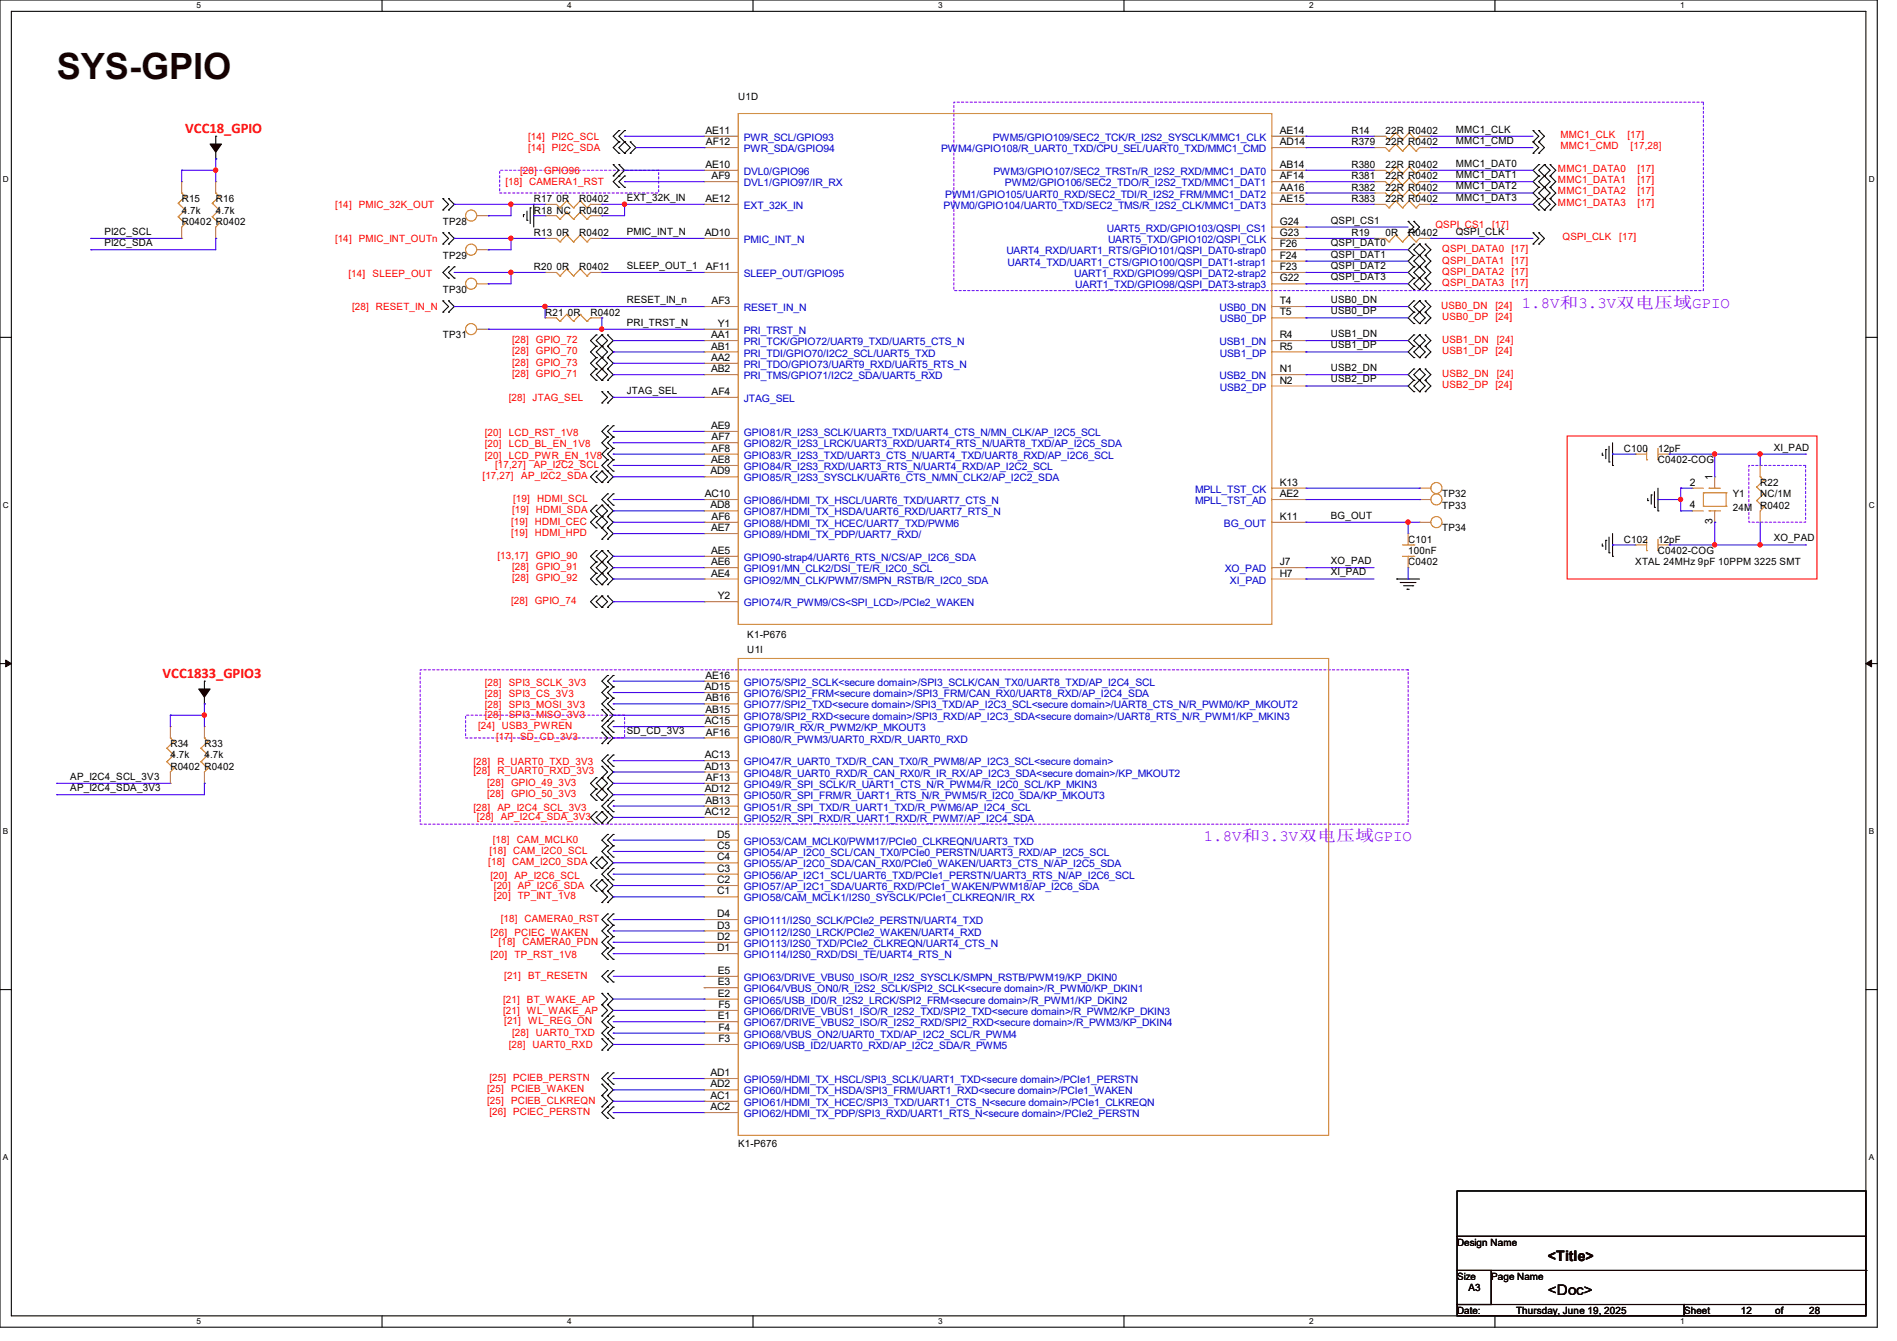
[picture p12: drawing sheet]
<svg xmlns="http://www.w3.org/2000/svg" width="297mm" height="210mm" viewBox="0 0 297 210" stroke-linecap="round" stroke-linejoin="round" font-family="sans-serif">
<defs><g id="words">
<text font-size="5.7" fill="#400000" x="8.9" y="12.4">SYS-GPIO</text>
<g font-size="2.5" fill="#8000ff">
<text x="238.3" y="48.2">1.8V和3.3V双电压域GPIO</text>
<text x="188.5" y="131.7">1.8V和3.3V双电压域GPIO</text>
</g>
<g font-size="2.3" fill="#f00">
<text x="29" y="20.8">VCC18_GPIO</text>
<text x="25.4" y="106.2">VCC1833_GPIO3</text>
</g>
<g font-size="2.3">
<text x="242.4" y="197.5">&lt;Title&gt;</text>
<text x="242.4" y="202.8">&lt;Doc&gt;</text>
</g>
<g font-size="1.6">
<text x="115.6" y="15.7">U1D</text>
<text x="110.4" y="21">AE11</text>
<text x="110.5" y="22.7">AF12</text>
<text x="200.4" y="21">AE14</text>
<text x="200.4" y="22.7">AD14</text>
<text x="211.6" y="21">R14</text>
<text x="211.6" y="22.8">R379</text>
<text x="216.9" y="21">22R R0402</text>
<text x="216.9" y="22.8">22R R0402</text>
<text x="227.9" y="20.8">MMC1_CLK</text>
<text x="227.9" y="22.6">MMC1_CMD</text>
<text x="110.4" y="26.3">AE10</text>
<text x="111.4" y="28.1">AF9</text>
<text x="200.4" y="26.3">AB14</text>
<text x="200.4" y="28.1">AF14</text>
<text x="200.4" y="29.8">AA16</text>
<text x="211.6" y="26.3">R380</text>
<text x="211.6" y="28.1">R381</text>
<text x="211.6" y="29.9">R382</text>
<text x="216.9" y="26.3">22R R0402</text>
<text x="216.9" y="28.1">22R R0402</text>
<text x="216.9" y="29.9">22R R0402</text>
<text x="227.9" y="26.1">MMC1_DAT0</text>
<text x="227.9" y="27.9">MMC1_DAT1</text>
<text x="227.9" y="29.7">MMC1_DAT2</text>
<text x="28.4" y="31.7">R15</text>
<text x="28.4" y="33.4">4.7k</text>
<text x="28.4" y="35.2">R0402 R0402</text>
<text x="33.8" y="31.7">R16</text>
<text x="33.8" y="33.4">4.7k</text>
<text x="69.3" y="35.2">TP28</text>
<text x="83.6" y="31.7">R17 0R</text>
<text x="83.6" y="33.4">R18 NC</text>
<text x="90.7" y="31.7">R0402</text>
<text x="90.7" y="33.4">R0402</text>
<text x="98.1" y="31.5">EXT_32K_IN</text>
<text x="110.4" y="31.6">AE12</text>
<text x="200.4" y="31.6">AE15</text>
<text x="200.4" y="35.2">G24</text>
<text x="208.4" y="35">QSPI_CS1</text>
<text x="211.6" y="31.7">R383</text>
<text x="216.9" y="31.7">22R R0402</text>
<text x="227.9" y="31.5">MMC1_DAT3</text>
<text x="16.3" y="36.8">PI2C_SCL</text>
<text x="16.3" y="38.6">PI2C_SDA</text>
<text x="69.3" y="40.6">TP29</text>
<text x="83.6" y="37">R13 0R</text>
<text x="90.7" y="37">R0402</text>
<text x="98.1" y="36.8">PMIC_INT_N</text>
<text x="110.4" y="37">AD10</text>
<text x="200.4" y="37">G23</text>
<text x="200.4" y="38.7">F26</text>
<text x="200.4" y="40.5">F24</text>
<text x="208.4" y="38.6">QSPI_DAT0</text>
<text x="208.4" y="40.3">QSPI_DAT1</text>
<text x="211.6" y="37">R19</text>
<text x="216.9" y="37">0R</text>
<text x="220.5" y="37">R0402</text>
<text x="227.9" y="36.8">QSPI_CLK</text>
<text x="69.3" y="45.9">TP30</text>
<text x="83.6" y="42.3">R20 0R</text>
<text x="90.7" y="42.3">R0402</text>
<text x="98.1" y="42.1">SLEEP_OUT_1</text>
<text x="98.1" y="47.5">RESET_IN_n</text>
<text x="110.5" y="42.3">AF11</text>
<text x="111.4" y="47.6">AF3</text>
<text x="200.4" y="42.3">F23</text>
<text x="200.4" y="44.1">G22</text>
<text x="200.4" y="47.6">T4</text>
<text x="208.4" y="42.1">QSPI_DAT2</text>
<text x="208.4" y="43.9">QSPI_DAT3</text>
<text x="208.4" y="47.5">USB0_DN</text>
<text x="69.3" y="53">TP31</text>
<text x="85.3" y="49.4">R21 0R</text>
<text x="92.4" y="49.4">R0402</text>
<text x="98.1" y="51">PRI_TRST_N</text>
<text x="111.3" y="53">AA1</text>
<text x="112.4" y="51.2">Y1</text>
<text x="200.4" y="49.4">T5</text>
<text x="200.4" y="53">R4</text>
<text x="208.4" y="49.2">USB0_DP</text>
<text x="208.4" y="52.8">USB1_DN</text>
<text x="111.3" y="54.7">AB1</text>
<text x="111.3" y="56.5">AA2</text>
<text x="111.3" y="58.3">AB2</text>
<text x="200.4" y="54.7">R5</text>
<text x="200.4" y="58.3">N1</text>
<text x="208.4" y="54.6">USB1_DP</text>
<text x="208.4" y="58.1">USB2_DN</text>
<text x="208.4" y="59.9">USB2_DP</text>
<text x="98.1" y="61.7">JTAG_SEL</text>
<text x="111.4" y="61.8">AF4</text>
<text x="200.4" y="60.1">N2</text>
<text x="111.3" y="67.2">AE9</text>
<text x="111.4" y="69">AF7</text>
<text x="111.4" y="70.7">AF8</text>
<text x="254.3" y="70.8">C100</text>
<text x="259.6" y="70.8">12pF</text>
<text x="277.7" y="70.6">XI_PAD</text>
<text x="110.4" y="77.9">AC10</text>
<text x="111.3" y="74.3">AD9</text>
<text x="111.3" y="72.5">AE8</text>
<text x="200.4" y="77.9">AE2</text>
<text x="200.4" y="76.1">K13</text>
<text x="225.8" y="77.9">TP32</text>
<text x="259.6" y="72.6">C0402-COG</text>
<text x="264.6" y="76.1">2</text>
<text x="268.1" y="75.2" transform="rotate(-90 268.1 75.2)">1</text>
<text x="271.3" y="77.9">Y1</text>
<text x="275.6" y="76.1">R22</text>
<text x="275.6" y="77.9">NC/1M</text>
<text x="111.3" y="79.6">AD8</text>
<text x="111.3" y="83.2">AE7</text>
<text x="111.4" y="81.4">AF6</text>
<text x="200.4" y="81.4">K11</text>
<text x="208.4" y="81.2">BG_OUT</text>
<text x="225.8" y="83.2">TP34</text>
<text x="225.8" y="79.7">TP33</text>
<text x="264.6" y="79.6">4</text>
<text x="268.1" y="82.1" transform="rotate(-90 268.1 82.1)">3</text>
<text x="271.3" y="80">24M</text>
<text x="275.6" y="79.7">R0402</text>
<text x="111.3" y="86.7">AE5</text>
<text x="111.3" y="88.5">AE6</text>
<text x="200.4" y="88.5">J7</text>
<text x="208.4" y="88.3">XO_PAD</text>
<text x="220.5" y="85">C101</text>
<text x="220.5" y="86.8">100nF</text>
<text x="220.5" y="88.6">C0402</text>
<text x="254.3" y="85">C102</text>
<text x="256" y="88.6">XTAL 24MHz 9pF 10PPM 3225 SMT</text>
<text x="259.6" y="86.8">C0402-COG</text>
<text x="259.6" y="85">12pF</text>
<text x="277.7" y="84.8">XO_PAD</text>
<text x="111.3" y="90.3">AE4</text>
<text x="112.4" y="93.9">Y2</text>
<text x="200.4" y="90.3">H7</text>
<text x="208.4" y="90.1">XI_PAD</text>
<text x="117" y="99.9">K1-P676</text>
<text x="110.4" y="106.3">AE16</text>
<text x="117" y="102.2">U1I</text>
<text x="110.4" y="108.1">AD15</text>
<text x="110.4" y="113.4">AC15</text>
<text x="110.4" y="109.9">AB16</text>
<text x="110.4" y="111.6">AB15</text>
<text x="26.7" y="117">R34</text>
<text x="26.7" y="118.8">4.7k</text>
<text x="32" y="117">R33</text>
<text x="32" y="118.8">4.7k</text>
<text x="98.1" y="115">SD_CD_3V3</text>
<text x="110.4" y="118.7">AC13</text>
<text x="110.5" y="115.2">AF16</text>
<text x="11" y="122.1">AP_I2C4_SCL_3V3</text>
<text x="11" y="123.9">AP_I2C4_SDA_3V3</text>
<text x="26.7" y="120.6">R0402 R0402</text>
<text x="110.4" y="120.5">AD13</text>
<text x="110.4" y="124.1">AD12</text>
<text x="110.4" y="125.9">AB13</text>
<text x="110.5" y="122.3">AF13</text>
<text x="110.4" y="127.6">AC12</text>
<text x="112.3" y="131.2">D5</text>
<text x="112.3" y="133">C5</text>
<text x="112.3" y="134.7">C4</text>
<text x="112.3" y="136.5">C3</text>
<text x="112.3" y="143.6">D4</text>
<text x="112.3" y="138.3">C2</text>
<text x="112.3" y="140.1">C1</text>
<text x="112.3" y="145.4">D3</text>
<text x="112.3" y="147.2">D2</text>
<text x="112.3" y="149">D1</text>
<text x="112.4" y="152.5">E5</text>
<text x="112.4" y="154.3">E3</text>
<text x="112.4" y="156.1">E2</text>
<text x="112.4" y="159.6">E1</text>
<text x="112.5" y="157.9">F5</text>
<text x="112.5" y="161.4">F4</text>
<text x="112.5" y="163.2">F3</text>
<text x="111.3" y="168.5">AD1</text>
<text x="111.3" y="170.3">AD2</text>
<text x="111.3" y="172.1">AC1</text>
<text x="111.3" y="173.9">AC2</text>
<text x="115.6" y="179.6">K1-P676</text>
<text x="228.1" y="195.1">Design Name</text>
<text x="228.1" y="200.4">Size</text>
<text x="229.9" y="202.2">A3</text>
<text x="233.5" y="200.4">Page Name</text>
<text x="228.1" y="205.7">Date:</text>
<text x="237.4" y="205.7">Thursday, June 19, 2025</text>
<text x="263.7" y="205.7">Sheet</text>
<text x="272.6" y="205.7">12</text>
<text x="277.9" y="205.7">of</text>
<text x="283.2" y="205.7">28</text>
</g>
<g font-size="1.6" fill="#f00">
<text x="82.7" y="21.9">[14]</text>
<text x="82.7" y="23.7">[14]</text>
<text x="86.4" y="21.9">PI2C_SCL</text>
<text x="86.4" y="23.7">PI2C_SDA</text>
<text x="244.3" y="21.5">MMC1_CLK</text>
<text x="244.3" y="23.3">MMC1_CMD</text>
<text x="254.8" y="21.5">[17]</text>
<text x="255.3" y="23.3">[17,28]</text>
<text x="79.1" y="29">[18]</text>
<text x="81.4" y="27.2">[28]</text>
<text x="82.8" y="29">CAMERA1_RST</text>
<text x="85.2" y="27.2">GPIO96</text>
<text x="243.9" y="26.9">MMC1_DATA0</text>
<text x="243.9" y="28.7">MMC1_DATA1</text>
<text x="256.4" y="26.9">[17]</text>
<text x="256.4" y="28.7">[17]</text>
<text x="52.5" y="32.6">[14]</text>
<text x="56.2" y="32.6">PMIC_32K_OUT</text>
<text x="224.7" y="35.8">QSPI_CS1</text>
<text x="233.6" y="35.8">[17]</text>
<text x="243.9" y="30.4">MMC1_DATA2</text>
<text x="243.9" y="32.2">MMC1_DATA3</text>
<text x="256.4" y="30.4">[17]</text>
<text x="256.4" y="32.2">[17]</text>
<text x="52.5" y="37.9">[14]</text>
<text x="56.2" y="37.9">PMIC_INT_OUTn</text>
<text x="225.8" y="39.5">QSPI_DATA0</text>
<text x="225.8" y="41.3">QSPI_DATA1</text>
<text x="236.6" y="39.5">[17]</text>
<text x="236.6" y="41.3">[17]</text>
<text x="244.6" y="37.5">QSPI_CLK</text>
<text x="253.5" y="37.5">[17]</text>
<text x="54.6" y="43.4">[14]</text>
<text x="58.3" y="43.4">SLEEP_OUT</text>
<text x="225.8" y="43.1">QSPI_DATA2</text>
<text x="225.8" y="44.8">QSPI_DATA3</text>
<text x="236.6" y="43.1">[17]</text>
<text x="236.6" y="44.8">[17]</text>
<text x="55.1" y="48.6">[28]</text>
<text x="58.8" y="48.6">RESET_IN_N</text>
<text x="80.2" y="53.7">[28]</text>
<text x="83.9" y="53.7">GPIO_72</text>
<text x="225.6" y="48.4">USB0_DN</text>
<text x="225.8" y="50.2">USB0_DP</text>
<text x="225.8" y="53.7">USB1_DN</text>
<text x="234.2" y="48.4">[24]</text>
<text x="234.2" y="50.2">[24]</text>
<text x="234.4" y="53.7">[24]</text>
<text x="80.2" y="55.5">[28]</text>
<text x="80.2" y="57.3">[28]</text>
<text x="80.2" y="59.1">[28]</text>
<text x="83.9" y="55.5">GPIO_70</text>
<text x="83.9" y="57.3">GPIO_73</text>
<text x="83.9" y="59.1">GPIO_71</text>
<text x="225.8" y="59.1">USB2_DN</text>
<text x="225.8" y="55.5">USB1_DP</text>
<text x="234.2" y="55.5">[24]</text>
<text x="234.4" y="59.1">[24]</text>
<text x="79.7" y="62.8">[28]</text>
<text x="83.4" y="62.8">JTAG_SEL</text>
<text x="225.8" y="60.8">USB2_DP</text>
<text x="234.2" y="60.8">[24]</text>
<text x="75.9" y="68.3">[20]</text>
<text x="75.9" y="70.1">[20]</text>
<text x="75.9" y="71.8">[20]</text>
<text x="79.7" y="68.3">LCD_RST_1V8</text>
<text x="79.7" y="70.1">LCD_BL_EN_1V8</text>
<text x="79.7" y="71.8">LCD_PWR_EN_1V8</text>
<text x="75.6" y="75.1">[17,27]</text>
<text x="77.5" y="73.3">[17,27]</text>
<text x="81.6" y="75.1">AP_I2C2_SDA</text>
<text x="83.6" y="73.3">AP_I2C2_SCL</text>
<text x="80" y="82.2">[19]</text>
<text x="80" y="83.9">[19]</text>
<text x="80.2" y="80.4">[19]</text>
<text x="80.3" y="78.6">[19]</text>
<text x="83.7" y="82.2">HDMI_CEC</text>
<text x="83.7" y="83.9">HDMI_HPD</text>
<text x="83.9" y="80.4">HDMI_SDA</text>
<text x="84.1" y="78.6">HDMI_SCL</text>
<text x="77.9" y="87.5">[13,17]</text>
<text x="80.2" y="89.3">[28]</text>
<text x="83.9" y="87.5">GPIO_90</text>
<text x="83.9" y="89.3">GPIO_91</text>
<text x="80" y="94.6">[28]</text>
<text x="80.2" y="91.1">[28]</text>
<text x="83.7" y="94.6">GPIO_74</text>
<text x="83.9" y="91.1">GPIO_92</text>
<text x="75.9" y="107.4">[28]</text>
<text x="79.7" y="107.4">SPI3_SCLK_3V3</text>
<text x="75.9" y="109.2">[28]</text>
<text x="75.9" y="111">[28]</text>
<text x="79.7" y="109.2">SPI3_CS_3V3</text>
<text x="79.7" y="111">SPI3_MOSI_3V3</text>
<text x="79.7" y="112.4">SPI3_MISO_3V3</text>
<text x="74.1" y="119.8">[28]</text>
<text x="74.8" y="114.2">[24]</text>
<text x="77.7" y="115.9">[17]</text>
<text x="77.9" y="119.8">R_UART0_TXD_3V3</text>
<text x="78.6" y="114.2">USB3_PWREN</text>
<text x="81.4" y="115.9">SD_CD_3V3</text>
<text x="76.3" y="123.1">[28]</text>
<text x="76.3" y="124.8">[28]</text>
<text x="77.9" y="121.3">R_UART0_RXD_3V3</text>
<text x="80" y="123.1">GPIO_49_3V3</text>
<text x="80" y="124.8">GPIO_50_3V3</text>
<text x="74.1" y="127">[28]</text>
<text x="77.2" y="131.9">[18]</text>
<text x="77.9" y="127">AP_I2C4_SCL_3V3</text>
<text x="78.4" y="128.4">AP_I2C4_SDA_3V3</text>
<text x="80.9" y="131.9">CAM_MCLK0</text>
<text x="76.5" y="135.5">[18]</text>
<text x="76.6" y="133.7">[18]</text>
<text x="76.8" y="137.6">[20]</text>
<text x="80.2" y="135.5">CAM_I2C0_SDA</text>
<text x="80.3" y="133.7">CAM_I2C0_SCL</text>
<text x="80.6" y="137.6">AP_I2C6_SCL</text>
<text x="77.3" y="139.2">[20]</text>
<text x="77.3" y="140.8">[20]</text>
<text x="81.1" y="139.2">AP_I2C6_SDA</text>
<text x="81.1" y="140.8">TP_INT_1V8</text>
<text x="76.8" y="146.5">[26]</text>
<text x="78.1" y="148">[18]</text>
<text x="78.4" y="144.4">[18]</text>
<text x="80.6" y="146.5">PCIEC_WAKEN</text>
<text x="81.8" y="148">CAMERA0_PDN</text>
<text x="82.1" y="144.4">CAMERA0_RST</text>
<text x="76.8" y="150.1">[20]</text>
<text x="79" y="153.3">[21]</text>
<text x="80.6" y="150.1">TP_RST_1V8</text>
<text x="82.7" y="153.3">BT_RESETN</text>
<text x="78.8" y="157">[21]</text>
<text x="78.8" y="158.8">[21]</text>
<text x="79" y="160.4">[21]</text>
<text x="82.5" y="157">BT_WAKE_AP</text>
<text x="82.5" y="158.8">WL_WAKE_AP</text>
<text x="82.7" y="160.4">WL_REG_ON</text>
<text x="79.7" y="164.1">[28]</text>
<text x="80.2" y="162.2">[28]</text>
<text x="83.4" y="164.1">UART0_RXD</text>
<text x="83.9" y="162.2">UART0_TXD</text>
<text x="76.3" y="171.1">[25]</text>
<text x="76.3" y="172.8">[25]</text>
<text x="76.6" y="169.3">[25]</text>
<text x="80" y="171.1">PCIEB_WAKEN</text>
<text x="80" y="172.8">PCIEB_CLKREQN</text>
<text x="80.3" y="169.3">PCIEB_PERSTN</text>
<text x="76.6" y="174.6">[26]</text>
<text x="80.3" y="174.6">PCIEC_PERSTN</text>
</g>
<g font-size="1.6" fill="#00c">
<text x="116.5" y="22.1">PWR_SCL/GPIO93</text>
<text x="116.5" y="23.8">PWR_SDA/GPIO94</text>
<text x="147.4" y="23.8">PWM4/GPIO108/R_UART0_TXD/CPU_SEL/UART0_TXD/MMC1_CMD</text>
<text x="155.4" y="22.1">PWM5/GPIO109/SEC2_TCK/R_I2S2_SYSCLK/MMC1_CLK</text>
<text x="116.5" y="27.4">DVL0/GPIO96</text>
<text x="116.5" y="29.2">DVL1/GPIO97/IR_RX</text>
<text x="155.5" y="27.4">PWM3/GPIO107/SEC2_TRSTn/R_I2S2_RXD/MMC1_DAT0</text>
<text x="157.4" y="29.2">PWM2/GPIO106/SEC2_TDO/R_I2S2_TXD/MMC1_DAT1</text>
<text x="116.5" y="32.7">EXT_32K_IN</text>
<text x="147.7" y="32.7">PWM0/GPIO104/UART0_TXD/SEC2_TMS/R_I2S2_CLK/MMC1_DAT3</text>
<text x="148" y="30.9">PWM1/GPIO105/UART0_RXD/SEC2_TDI/R_I2S2_FRM/MMC1_DAT2</text>
<text x="116.5" y="38.1">PMIC_INT_N</text>
<text x="157.6" y="39.8">UART4_RXD/UART1_RTS/GPIO101/QSPI_DAT0-strap0</text>
<text x="157.7" y="41.6">UART4_TXD/UART1_CTS/GPIO100/QSPI_DAT1-strap1</text>
<text x="173.3" y="36.3">UART5_RXD/GPIO103/QSPI_CS1</text>
<text x="173.5" y="38.1">UART5_TXD/GPIO102/QSPI_CLK</text>
<text x="116.5" y="43.4">SLEEP_OUT/GPIO95</text>
<text x="168.2" y="43.4">UART1_RXD/GPIO99/QSPI_DAT2-strap2</text>
<text x="168.4" y="45.2">UART1_TXD/GPIO98/QSPI_DAT3-strap3</text>
<text x="116.5" y="52.3">PRI_TRST_N</text>
<text x="116.5" y="48.7">RESET_IN_N</text>
<text x="190.9" y="48.7">USB0_DN</text>
<text x="191" y="50.5">USB0_DP</text>
<text x="116.5" y="54.1">PRI_TCK/GPIO72/UART9_TXD/UART5_CTS_N</text>
<text x="116.5" y="55.8">PRI_TDI/GPIO70/I2C2_SCL/UART5_TXD</text>
<text x="116.5" y="57.6">PRI_TDO/GPIO73/UART9_RXD/UART5_RTS_N</text>
<text x="116.5" y="59.4">PRI_TMS/GPIO71/I2C2_SDA/UART5_RXD</text>
<text x="190.9" y="54.1">USB1_DN</text>
<text x="190.9" y="59.4">USB2_DN</text>
<text x="191" y="55.8">USB1_DP</text>
<text x="116.5" y="63">JTAG_SEL</text>
<text x="191" y="61.2">USB2_DP</text>
<text x="116.5" y="68.3">GPIO81/R_I2S3_SCLK/UART3_TXD/UART4_CTS_N/MN_CLK/AP_I2C5_SCL</text>
<text x="116.5" y="70.1">GPIO82/R_I2S3_LRCK/UART3_RXD/UART4_RTS_N/UART8_TXD/AP_I2C5_SDA</text>
<text x="116.5" y="71.8">GPIO83/R_I2S3_TXD/UART3_CTS_N/UART4_TXD/UART8_RXD/AP_I2C6_SCL</text>
<text x="116.5" y="73.6">GPIO84/R_I2S3_RXD/UART3_RTS_N/UART4_RXD/AP_I2C2_SCL</text>
<text x="116.5" y="75.4">GPIO85/R_I2S3_SYSCLK/UART6_CTS_N/MN_CLK2/AP_I2C2_SDA</text>
<text x="187.1" y="77.2">MPLL_TST_CK</text>
<text x="116.5" y="79">GPIO86/HDMI_TX_HSCL/UART6_TXD/UART7_CTS_N</text>
<text x="116.5" y="80.7">GPIO87/HDMI_TX_HSDA/UART6_RXD/UART7_RTS_N</text>
<text x="116.5" y="82.5">GPIO88/HDMI_TX_HCEC/UART7_TXD/PWM6</text>
<text x="187.1" y="79">MPLL_TST_AD</text>
<text x="191.6" y="82.5">BG_OUT</text>
<text x="116.5" y="84.3">GPIO89/HDMI_TX_PDP/UART7_RXD/</text>
<text x="116.5" y="87.8">GPIO90-strap4/UART6_RTS_N/CS/AP_I2C6_SDA</text>
<text x="116.5" y="89.6">GPIO91/MN_CLK2/DSI_TE/R_I2C0_SCL</text>
<text x="191.8" y="89.6">XO_PAD</text>
<text x="116.5" y="91.4">GPIO92/MN_CLK/PWM7/SMPN_RSTB/R_I2C0_SDA</text>
<text x="116.5" y="95">GPIO74/R_PWM9/CS&lt;SPI_LCD&gt;/PCIe2_WAKEN</text>
<text x="192.6" y="91.4">XI_PAD</text>
<text x="116.5" y="107.4">GPIO75/SPI2_SCLK&lt;secure domain&gt;/SPI3_SCLK/CAN_TX0/UART8_TXD/AP_I2C4_SCL</text>
<text x="116.5" y="109.2">GPIO76/SPI2_FRM&lt;secure domain&gt;/SPI3_FRM/CAN_RX0/UART8_RXD/AP_I2C4_SDA</text>
<text x="116.5" y="111">GPIO77/SPI2_TXD&lt;secure domain&gt;/SPI3_TXD/AP_I2C3_SCL&lt;secure domain&gt;/UART8_CTS_N/R_PWM0/KP_MKOUT2</text>
<text x="116.5" y="112.7">GPIO78/SPI2_RXD&lt;secure domain&gt;/SPI3_RXD/AP_I2C3_SDA&lt;secure domain&gt;/UART8_RTS_N/R_PWM1/KP_MKIN3</text>
<text x="116.5" y="114.5">GPIO79/IR_RX/R_PWM2/KP_MKOUT3</text>
<text x="116.5" y="116.3">GPIO80/R_PWM3/UART0_RXD/R_UART0_RXD</text>
<text x="116.5" y="119.8">GPIO47/R_UART0_TXD/R_CAN_TX0/R_PWM8/AP_I2C3_SCL&lt;secure domain&gt;</text>
<text x="116.5" y="121.6">GPIO48/R_UART0_RXD/R_CAN_RX0/R_IR_RX/AP_I2C3_SDA&lt;secure domain&gt;/KP_MKOUT2</text>
<text x="116.5" y="123.4">GPIO49/R_SPI_SCLK/R_UART1_CTS_N/R_PWM4/R_I2C0_SCL/KP_MKIN3</text>
<text x="116.5" y="125.2">GPIO50/R_SPI_FRM/R_UART1_RTS_N/R_PWM5/R_I2C0_SDA/KP_MKOUT3</text>
<text x="116.5" y="127">GPIO51/R_SPI_TXD/R_UART1_TXD/R_PWM6/AP_I2C4_SCL</text>
<text x="116.5" y="128.7">GPIO52/R_SPI_RXD/R_UART1_RXD/R_PWM7/AP_I2C4_SDA</text>
<text x="116.5" y="132.3">GPIO53/CAM_MCLK0/PWM17/PCIe0_CLKREQN/UART3_TXD</text>
<text x="116.5" y="134.1">GPIO54/AP_I2C0_SCL/CAN_TX0/PCIe0_PERSTN/UART3_RXD/AP_I2C5_SCL</text>
<text x="116.5" y="135.8">GPIO55/AP_I2C0_SDA/CAN_RX0/PCIe0_WAKEN/UART3_CTS_N/AP_I2C5_SDA</text>
<text x="116.5" y="137.6">GPIO56/AP_I2C1_SCL/UART6_TXD/PCIe1_PERSTN/UART3_RTS_N/AP_I2C6_SCL</text>
<text x="116.5" y="139.4">GPIO57/AP_I2C1_SDA/UART6_RXD/PCIe1_WAKEN/PWM18/AP_I2C6_SDA</text>
<text x="116.5" y="141.2">GPIO58/CAM_MCLK1/I2S0_SYSCLK/PCIe1_CLKREQN/IR_RX</text>
<text x="116.5" y="144.7">GPIO111/I2S0_SCLK/PCIe2_PERSTN/UART4_TXD</text>
<text x="116.5" y="146.5">GPIO112/I2S0_LRCK/PCIe2_WAKEN/UART4_RXD</text>
<text x="116.5" y="148.3">GPIO113/I2S0_TXD/PCIe2_CLKREQN/UART4_CTS_N</text>
<text x="116.5" y="150.1">GPIO114/I2S0_RXD/DSI_TE/UART4_RTS_N</text>
<text x="116.5" y="153.6">GPIO63/DRIVE_VBUS0_ISO/R_I2S2_SYSCLK/SMPN_RSTB/PWM19/KP_DKIN0</text>
<text x="116.5" y="155.4">GPIO64/VBUS_ON0/R_I2S2_SCLK/SPI2_SCLK&lt;secure domain&gt;/R_PWM0/KP_DKIN1</text>
<text x="116.5" y="157.2">GPIO65/USB_ID0/R_I2S2_LRCK/SPI2_FRM&lt;secure domain&gt;/R_PWM1/KP_DKIN2</text>
<text x="116.5" y="159">GPIO66/DRIVE_VBUS1_ISO/R_I2S2_TXD/SPI2_TXD&lt;secure domain&gt;/R_PWM2/KP_DKIN3</text>
<text x="116.5" y="160.7">GPIO67/DRIVE_VBUS2_ISO/R_I2S2_RXD/SPI2_RXD&lt;secure domain&gt;/R_PWM3/KP_DKIN4</text>
<text x="116.5" y="162.5">GPIO68/VBUS_ON2/UART0_TXD/AP_I2C2_SCL/R_PWM4</text>
<text x="116.5" y="164.3">GPIO69/USB_ID2/UART0_RXD/AP_I2C2_SDA/R_PWM5</text>
<text x="116.5" y="169.6">GPIO59/HDMI_TX_HSCL/SPI3_SCLK/UART1_TXD&lt;secure domain&gt;/PCIe1_PERSTN</text>
<text x="116.5" y="171.4">GPIO60/HDMI_TX_HSDA/SPI3_FRM/UART1_RXD&lt;secure domain&gt;/PCIe1_WAKEN</text>
<text x="116.5" y="173.2">GPIO61/HDMI_TX_HCEC/SPI3_TXD/UART1_CTS_N&lt;secure domain&gt;/PCIe1_CLKREQN</text>
<text x="116.5" y="175">GPIO62/HDMI_TX_PDP/SPI3_RXD/UART1_RTS_N&lt;secure domain&gt;/PCIe2_PERSTN</text>
</g>
<g font-size="1.3">
<text x="30.8" y="1.3">5</text>
<text x="88.8" y="1.3">4</text>
<text x="146.9" y="1.3">3</text>
<text x="205" y="1.3">2</text>
<text x="263.1" y="1.3">1</text>
<text x=".5" y="28.4">D</text>
<text x="292.6" y="28.4">D</text>
<text x=".5" y="79.5">C</text>
<text x="292.6" y="79.5">C</text>
<text x=".5" y="130.6">B</text>
<text x="292.6" y="130.6">B</text>
<text x=".5" y="181.7">A</text>
<text x="292.6" y="181.7">A</text>
<text x="30.8" y="207.4">5</text>
<text x="88.8" y="207.4">4</text>
<text x="146.9" y="207.4">3</text>
<text x="205" y="207.4">2</text>
<text x="263.1" y="207.4">1</text>
</g>
</g></defs>
<path d="M0 0h293.9v207.9h-293.9zM1.8 1.8h290.3v204.3h-290.3z" fill="none" stroke="#000" stroke-width=".17"/>
<g fill="#fff">
<path d="M30.8 .2h.7v1.4h-.7z"/>
<path d="M30.8 206.2h.7v1.4h-.7z"/>
</g>
<path d="M59.8 0v1.8M59.8 206.1v1.8" fill="none" stroke="#000" stroke-width=".17"/>
<g fill="#fff">
<path d="M88.8 .2h.7v1.4h-.7z"/>
<path d="M88.8 206.2h.7v1.4h-.7z"/>
</g>
<path d="M117.9 0v1.8M117.9 206.1v1.8" fill="none" stroke="#000" stroke-width=".17"/>
<g fill="#fff">
<path d="M146.9 .2h.7v1.4h-.7z"/>
<path d="M146.9 206.2h.7v1.4h-.7z"/>
</g>
<path d="M176 0v1.8M176 206.1v1.8" fill="none" stroke="#000" stroke-width=".17"/>
<g fill="#fff">
<path d="M205 .2h.7v1.4h-.7z"/>
<path d="M205 206.2h.7v1.4h-.7z"/>
</g>
<path d="M234.1 0v1.8M234.1 206.1v1.8" fill="none" stroke="#000" stroke-width=".17"/>
<g fill="#fff">
<path d="M263.1 .2h.6v1.4h-.6z"/>
<path d="M263.1 206.2h.6v1.4h-.6z"/>
<path d="M.5 27.3h.9v1.4h-.9z"/>
<path d="M292.6 27.3h.9v1.4h-.9z"/>
<path d="M.5 78.4h.9v1.4h-.9z"/>
<path d="M292.6 78.4h.9v1.4h-.9z"/>
</g>
<path d="M0 52.8h1.8M292.1 52.8h1.8" fill="none" stroke="#000" stroke-width=".17"/>
<g fill="#fff">
<path d="M.5 129.5h.8v1.4h-.8z"/>
<path d="M292.6 129.5h.8v1.4h-.8z"/>
</g>
<path d="M0 103.9h1.8M292.1 103.9h1.8" fill="none" stroke="#000" stroke-width=".17"/>
<path d="M.9 103.4l.9 .5-.9 .5zM292.1 103.9l.9-.5v1z" fill="#000" stroke="#000" stroke-width=".16"/>
<g fill="#fff">
<path d="M.5 180.5h.8v1.4h-.8z"/>
<path d="M292.6 180.5h.8v1.4h-.8z"/>
</g>
<g fill="none" stroke="#000" stroke-width=".17">
<path d="M33.8 24.9h.1M33.8 21.3h.1M33.8 21.3v2M33.8 23.7v1.2M69.3 32.9h.1M69.3 31.1h.1M69.3 38.2h.1M69.3 36.4h.1M69.3 31.1l.9 .9-.9 .9M69.3 36.4l.9 .9-.9 .9M70.2 31.1h.1M70.2 32.9h.1"/>
<path d="M70.2 36.4h.1M70.2 38.2h.1M70.2 31.1l.9 .9-.9 .9M70.2 36.4l.9 .9-.9 .9M82 33.6h.1M82 33.6v.4M82.5 34.5h.1M82.5 33.1v1.4M83 32.6h.1M83 32.6v2.4M83.6 32h.1M83.6 32v3.6"/>
<path d="M96 27.6h.1M96 25.8h.1M96 25.8l.9 .9-.9 .9M96.9 20.4h.1M96.9 22.2h.1M96.9 24h.1M96.9 25.8h.1M96.9 27.6h.1M96.9 29.3h.1M96.9 20.4l-.9 .9 .9 .9M96.9 22.2l-.9 .9 .9 .9M96.9 25.8l.9 .9-1.8 1.7 .9 .9"/>
<path d="M97.8 22.2h.1M97.8 20.4h.1M97.8 24h.1M97.8 29.3h.1M97.8 27.6h.1M97.8 20.4l-.9 .9 1.8 1.8-.9 .9M97.8 22.2l-.9 .9 .9 .9M97.8 27.6l-.9 .8 .9 .9M98.7 22.2h.1M98.7 24h.1M98.7 22.2l.9 .9-.9 .9M220.5 34.7h.1"/>
<path d="M220.5 36.4h.1M220.5 34.7l.9 .9-.9 .8M221.4 36.4h.1M221.4 34.7h.1M221.4 38.2h.1M221.4 34.7l.8 .9-.8 .8M221.4 38.2l-.9 .9 .9 .9M222.2 38.2h.1M222.2 38.2l.9 .9-1.7 1.8 .8 .9M222.2 38.2l-.8 .9 1.7 1.8-1.7 1.8 1.7 1.7-.9 .9M223.1 38.2h.1M223.1 38.2l.9 .9-.9 .9"/>
<path d="M240 36.4h.1M240 38.2h.1M240 20.4h.1M240 22.2h.1M240 24h.1M240 36.4l.9 .9-.9 .9M240 20.4l.9 .9-.9 .9M240 22.2l.9 .9-.9 .9M240.9 38.2h.1M240.9 36.4h.1M240.9 22.2h.1M240.9 20.4h.1"/>
<path d="M240.9 24h.1M240.9 27.6h.1M240.9 25.8h.1M240.9 29.3h.1M240.9 31.1h.1M240.9 32.9h.1M240.9 36.4l.9 .9-.9 .9M240.9 20.4l.9 .9-.9 .9M240.9 25.8l-.9 .9 .9 .9M240.9 27.6l-.9 .8 .9 .9M240.9 31.1l-.9 .9 .9 .9M240.9 29.3l-.9 .9 .9 .9"/>
<path d="M240.9 22.2l.9 .9-.9 .9M241.8 27.6h.1M241.8 25.8h.1M241.8 29.3h.1M241.8 31.1h.1M241.8 32.9h.1M241.8 25.8l-.9 .9 1.8 1.7-1.8 1.8 1.8 1.8-.9 .9M241.8 25.8l.9 .9-1.8 1.7 1.8 1.8-1.8 1.8 .9 .9M242.7 27.6h.1M242.7 25.8h.1M242.7 29.3h.1M242.7 31.1h.1"/>
<path d="M242.7 32.9h.1M242.7 27.6l.9 .8-.9 .9M242.7 29.3l.9 .9-.9 .9M242.7 25.8l.9 .9-.9 .9M242.7 31.1l.9 .9-.9 .9M69.3 48.9h.1M69.3 47.1h.1M69.3 47.1l.9 .9-.9 .9M70.2 41.8h.1M70.2 43.6h.1M70.2 47.1h.1M70.2 48.9h.1"/>
<path d="M70.2 47.1l.9 .9-.9 .9M70.2 41.8l-.9 .9 .9 .9M71.1 41.8h.1M71.1 43.6h.1M71.1 41.8l-.9 .9 .9 .9M93.3 54.2h.1M93.3 52.5h.1M93.3 56h.1M93.3 57.8h.1M93.3 59.6h.1M93.3 52.5l-.8 .8 .8 .9M93.3 56l-.8 .9 .8 .9"/>
<path d="M93.3 54.2l-.8 .9 .8 .9M93.3 57.8l-.8 .9 .8 .9M94.2 54.2h.1M94.2 52.5h.1M94.2 56h.1M94.2 57.8h.1M94.2 59.6h.1M94.2 52.5l-.9 .8 1.8 1.8-1.8 1.8 1.8 1.8-.9 .9M94.2 52.5l.9 .8-1.8 1.8 1.8 1.8-1.8 1.8 .9 .9M95.1 54.2h.1M95.1 52.5h.1M95.1 56h.1"/>
<path d="M95.1 57.8h.1M95.1 59.6h.1M95.1 56l.9 .9-.9 .9M95.1 52.5l.9 .8-.9 .9M95.1 57.8l.9 .9-.9 .9M95.1 54.2l.9 .9-.9 .9M221.4 40h.1M221.4 41.8h.1M221.4 43.6h.1M221.4 45.3h.1M221.4 47.1h.1M221.4 48.9h.1"/>
<path d="M221.4 50.7h.1M221.4 59.6h.1M221.4 57.8h.1M221.4 54.2h.1M221.4 52.5h.1M221.4 56h.1M221.4 41.8l-.9 .9 .9 .9M221.4 43.6l-.9 .8 .9 .9M221.4 40l-.9 .9 .9 .9M221.4 47.1l-.9 .9 .9 .9M221.4 52.5l-.9 .8 .9 .9M221.4 48.9l-.9 .9 .9 .9"/>
<path d="M221.4 54.2l-.9 .9 .9 .9M221.4 57.8l-.9 .9 .9 .9M221.4 59.6l-.9 .9 .9 .8M222.2 40h.1M222.2 41.8h.1M222.2 43.6h.1M222.2 45.3h.1M222.2 47.1h.1M222.2 48.9h.1M222.2 50.7h.1M222.2 59.6h.1M222.2 57.8h.1"/>
<path d="M222.2 54.2h.1M222.2 52.5h.1M222.2 56h.1M222.2 52.5l-.8 .8 1.7 1.8-.9 .9M222.2 41.8l.9 .9-1.7 1.7 .8 .9M222.2 47.1l.9 .9-1.7 1.8 .8 .9M222.2 47.1l-.8 .9 1.7 1.8-.9 .9M222.2 57.8l.9 .9-1.7 1.8 .8 .8M222.2 57.8l-.8 .9 1.7 1.8-.9 .8M222.2 52.5l.9 .8-1.7 1.8 .8 .9M223.1 40h.1M223.1 41.8h.1"/>
<path d="M223.1 43.6h.1M223.1 45.3h.1M223.1 47.1h.1M223.1 48.9h.1M223.1 50.7h.1M223.1 59.6h.1M223.1 57.8h.1M223.1 54.2h.1M223.1 52.5h.1M223.1 56h.1M223.1 40l.9 .9-.9 .9M223.1 43.6l.9 .8-.9 .9"/>
<path d="M223.1 41.8l.9 .9-.9 .9M223.1 47.1l.9 .9-.9 .9M223.1 48.9l.9 .9-.9 .9M223.1 52.5l.9 .8-.9 .9M223.1 57.8l.9 .9-.9 .9M223.1 54.2l.9 .9-.9 .9M223.1 59.6l.9 .9-.9 .8M93.3 75.6h.1M93.3 73.8h.1M93.3 79.1h.1M93.3 73.8l-.8 .9 .8 .9M93.3 79.1l-.8 .9 .8 .9"/>
<path d="M94.2 63.1h.1M94.2 61.3h.1M94.2 75.6h.1M94.2 73.8h.1M94.2 79.1h.1M94.2 61.3l.9 .9-.9 .9M94.2 73.8l-.9 .9 .9 .9M94.2 73.8l.9 .9-.9 .9M94.2 79.1l-.9 .9 1.8 1.8-.9 .9M94.2 79.1l.9 .9-1.8 1.8 1.8 1.8-.9 .9M95.1 61.3h.1M95.1 63.1h.1"/>
<path d="M95.1 68.5h.1M95.1 66.7h.1M95.1 70.2h.1M95.1 72h.1M95.1 73.8h.1M95.1 75.6h.1M95.1 79.1h.1M95.1 77.3h.1M95.1 61.3l.9 .9-.9 .9M95.1 66.7l-.9 .9 .9 .9M95.1 68.5l-.9 .8 .9 .9M95.1 70.2l-.9 .9 .9 .9"/>
<path d="M95.1 72l-.9 .9 1.8 1.8-.9 .9M95.1 77.3l-.9 .9 1.8 1.8-.9 .9M96 68.5h.1M96 66.7h.1M96 70.2h.1M96 72h.1M96 73.8h.1M96 79.1h.1M96 77.3h.1M96 66.7l-.9 .9 .9 .9M96 68.5l-.9 .8 .9 .9M96 70.2l-.9 .9 .9 .9"/>
<path d="M96 72l-.9 .9 .9 .9M96 77.3l-.9 .9 .9 .9M221.4 61.3h.1M222.2 61.3h.1M223.1 61.3h.1M250.9 71.3h.1M250.9 71v.3M251.4 70.4h.1M251.4 70.4v1.4M251.9 72.3h.1M251.9 69.9v2.4M252.5 72.9h.1"/>
<path d="M252.5 69.3v3.6M258 78.4h.1M258 78.1v.3M258.5 77.5h.1M258.5 77.5v1.5M259 79.5h.1M259 77v2.5M259.6 76.5v3.5M93.3 80.9h.1M93.3 82.7h.1M93.3 88h.1M93.3 86.2h.1"/>
<path d="M93.3 89.8h.1M93.3 91.6h.1M93.3 95.1h.1M93.3 93.3h.1M93.3 80.9l-.8 .9 .8 .9M93.3 86.2l-.8 .9 .8 .9M93.3 89.8l-.8 .9 .8 .9M93.3 88l-.8 .9 .8 .9M93.3 93.3l-.8 .9 .8 .9M94.2 80.9h.1M94.2 82.7h.1M94.2 84.5h.1"/>
<path d="M94.2 88h.1M94.2 86.2h.1M94.2 89.8h.1M94.2 91.6h.1M94.2 95.1h.1M94.2 93.3h.1M94.2 86.2l-.9 .9 1.8 1.8-1.8 1.8 .9 .9M94.2 86.2l.9 .9-1.8 1.8 1.8 1.8-.9 .9M94.2 93.3l-.9 .9 .9 .9M94.2 93.3l.9 .9-.9 .9M95.1 80.9h.1M95.1 82.7h.1"/>
<path d="M95.1 84.5h.1M95.1 88h.1M95.1 86.2h.1M95.1 89.8h.1M95.1 91.6h.1M95.1 95.1h.1M95.1 93.3h.1M95.1 82.7l.9 .9-.9 .9M95.1 80.9l.9 .9-.9 .9M95.1 89.8l.9 .9-.9 .9M95.1 86.2l.9 .9-.9 .9M95.1 88l.9 .9-.9 .9"/>
<path d="M95.1 93.3l.9 .9-.9 .9M218.7 90.7h.1M218.7 90.7h3.5M219.2 91.2h.1M219.2 91.2h2.5M219.8 91.7h1.4M220.3 92.3h.1M220.3 92.3h.3M221.2 91.7h.1M250.9 85.5h.1M250.9 85.2v.3M251.4 84.6h.1"/>
<path d="M251.4 84.6v1.5M251.9 86.6h.1M251.9 84.1v2.5M252.5 87.1h.1M252.5 83.6v3.5M259.6 80h.1M32 110.2h.1M32 106.7h.1M32 106.7v1.9M32 109v1.2M94.2 112.9h.1M94.2 111.1h.1"/>
<path d="M94.2 116.5h.1M94.2 114.7h.1M94.2 111.1l.9 .9-.9 .9M94.2 114.7l.9 .9-.9 .9M95.1 114.7h.1M95.1 112.9h.1M95.1 105.8h.1M95.1 107.6h.1M95.1 109.3h.1M95.1 111.1h.1M95.1 116.5h.1M95.1 118.2h.1"/>
<path d="M95.1 109.3l-.9 .9 1.8 1.8-1.8 1.8 1.8 1.8-.9 .9M95.1 105.8l-.9 .9 .9 .9M95.1 107.6l-.9 .9 .9 .8M95.1 118.2l-.9 .9 1.8 1.8-.9 .9M96 114.7h.1M96 112.9h.1M96 105.8h.1M96 107.6h.1M96 109.3h.1M96 111.1h.1M96 118.2h.1M96 112.9l-.9 .9 .9 .9"/>
<path d="M96 105.8l-.9 .9 .9 .9M96 107.6l-.9 .9 .9 .8M96 109.3l-.9 .9 .9 .9M96 118.2l-.9 .9 .9 .9M93.3 123.6h.1M93.3 121.8h.1M93.3 125.3h.1M93.3 128.9h.1M93.3 127.1h.1M93.3 136h.1M93.3 134.2h.1M93.3 137.8h.1"/>
<path d="M93.3 139.6h.1M93.3 121.8l-.8 .9 .8 .9M93.3 123.6l-.8 .9 .8 .8M93.3 127.1l-.8 .9 .8 .9M93.3 134.2l-.8 .9 .8 .9M93.3 137.8l-.8 .9 .8 .9M94.2 121.8h.1M94.2 120h.1M94.2 123.6h.1M94.2 125.3h.1M94.2 128.9h.1M94.2 127.1h.1"/>
<path d="M94.2 136h.1M94.2 134.2h.1M94.2 137.8h.1M94.2 139.6h.1M94.2 120l.9 .9-1.8 1.8 1.8 1.8-.9 .8M94.2 121.8l.9 .9-1.8 1.8 .9 .8M94.2 127.1l-.9 .9 .9 .9M94.2 127.1l.9 .9-.9 .9M94.2 134.2l-.9 .9 .9 .9M94.2 134.2l.9 .9-.9 .9M94.2 137.8l-.9 .9 1.8 1.8-.9 .9M94.2 137.8l.9 .9-.9 .9"/>
<path d="M95.1 120h.1M95.1 121.8h.1M95.1 123.6h.1M95.1 125.3h.1M95.1 127.1h.1M95.1 128.9h.1M95.1 132.5h.1M95.1 130.7h.1M95.1 134.2h.1M95.1 136h.1M95.1 137.8h.1M95.1 139.6h.1"/>
<path d="M95.1 121.8l.9 .9-.9 .9M95.1 123.6l.9 .9-1.8 1.7 1.8 1.8-.9 .9M95.1 130.7l-.9 .9 .9 .9M95.1 132.5l-.9 .8 1.8 1.8-1.8 1.8 1.8 1.8-.9 .9M95.1 139.6l.9 .9-.9 .9M96 120h.1M96 125.3h.1M96 127.1h.1M96 132.5h.1M96 130.7h.1M96 134.2h.1M96 136h.1"/>
<path d="M96 137.8h.1M96 125.3l-.9 .9 .9 .9M96 130.7l-.9 .9 .9 .9M96 132.5l-.9 .8 .9 .9M96 136l-.9 .9 .9 .9M0 155h1.8M94.2 141.4h.1M94.2 157.4h.1M94.2 155.6h.1M94.2 159.1h.1M94.2 155.6l.9 .9-.9 .9M94.2 157.4l.9 .8-.9 .9"/>
<path d="M95.1 141.4h.1M95.1 144.9h.1M95.1 143.1h.1M95.1 146.7h.1M95.1 148.5h.1M95.1 150.2h.1M95.1 153.8h.1M95.1 152h.1M95.1 155.6h.1M95.1 157.4h.1M95.1 159.1h.1M95.1 143.1l-.9 .9 .9 .9"/>
<path d="M95.1 144.9l-.9 .9 .9 .9M95.1 146.7l-.9 .9 .9 .9M95.1 148.5l-.9 .9 .9 .8M95.1 152l-.9 .9 .9 .9M95.1 155.6l.9 .9-.9 .9M95.1 157.4l.9 .8-1.8 1.8 .9 .9M96 144.9h.1M96 143.1h.1M96 146.7h.1M96 148.5h.1M96 150.2h.1M96 153.8h.1"/>
<path d="M96 152h.1M96 159.1h.1M96 143.1l-.9 .9 .9 .9M96 144.9l-.9 .9 .9 .9M96 146.7l-.9 .9 .9 .9M96 148.5l-.9 .9 .9 .8M96 152l-.9 .9 .9 .9M96 159.1l-.9 .9 .9 .9M292.1 155h1.8M94.2 164.5h.1M94.2 162.7h.1M94.2 169.8h.1"/>
<path d="M94.2 171.6h.1M94.2 173.4h.1M94.2 162.7l.9 .9-.9 .9M94.2 169.8l.9 .9-.9 .9M94.2 171.6l.9 .9-.9 .9M95.1 160.9h.1M95.1 162.7h.1M95.1 164.5h.1M95.1 169.8h.1M95.1 168h.1M95.1 171.6h.1M95.1 173.4h.1"/>
<path d="M95.1 175.1h.1M95.1 160.9l-.9 .9 1.8 1.8-.9 .9M95.1 168l-.9 .9 1.8 1.8-.9 .9M95.1 171.6l.9 .9-1.8 1.7 .9 .9M96 160.9h.1M96 162.7h.1M96 169.8h.1M96 168h.1M96 175.1h.1M96 173.4h.1M96 168l-.9 .9 .9 .9M96 160.9l-.9 .9 .9 .9"/>
<path d="M96 173.4l-.9 .8 .9 .9M228.1 186.5h64v7.1h-64zM228.1 193.6h64v5.4h-64zM228.1 199h5.4v5.3h-5.4zM292.1 199h.1M292.1 199v5.3M228.1 204.3h35.6v1.8h-35.6zM263.7 204.3h28.4v1.8h-28.4z"/>
</g>
<path d="M149.4 16h117.3v29.5h-117.3zM78.2 26.7h24.9v3.5h-24.9zM273.8 72.9h8.9v8.9h-8.9zM65.8 104.9h154.7v24.2h-154.7zM72.9 112h24.9v3.6h-24.9z" fill="none" stroke="#8000ff" stroke-width=".17" stroke-dasharray=".3 .3"/>
<path d="M245.4 68.3h39.1v22.4h-39.1z" fill="none" stroke="#f00" stroke-width=".17"/>
<g fill="#000" stroke="#000" stroke-width=".17">
<path d="M32.9 22.6h1.8l-.9 1.2z" fill-rule="evenodd"/>
<path d="M31.1 107.9h1.8l-.9 1.3z" fill-rule="evenodd"/>
</g>
<g fill="none" stroke="#cc8006" stroke-width=".17">
<path d="M115.6 17.8h83.5v80h-83.5zM27.9 34h.1M27.9 31.8h.1M27.9 34l1.1 1M27.9 31.8l1.1 1.1M28.4 30.2h.1M28.4 30.2l.6 .6M29 35h.1M29 32.9h.1M29 30.8h.1M29 35l-.6 .6M29 32.9l-1.1 1.1"/>
<path d="M29 30.8l-1.1 1M33.2 34h.1M33.2 31.8h.1M33.2 34l1.1 1M33.2 31.8l1.1 1.1M33.8 30.2h.1M33.8 30.2l.5 .6M34.3 35h.1M34.3 32.9h.1M34.3 30.8h.1M34.3 35l-.5 .6M34.3 32.9l-1.1 1.1"/>
<path d="M34.3 30.8l-1.1 1M87.1 37.3l.6 .6M87.1 32l.6 .6M87.1 33.8l.6 .5M87.7 37.9h.1M87.7 32.6h.1M87.7 34.3h.1M88.7 36.8h.1M88.7 31.5h.1M88.7 33.2h.1M88.7 36.8l-1 1.1M88.7 36.8l1.1 1.1"/>
<path d="M88.7 31.5l-1 1.1M88.7 31.5l1.1 1.1M88.7 33.2l-1 1.1M88.7 33.2l1.1 1.1M89.8 37.9h.1M89.8 32.6h.1M89.8 34.3h.1M90.8 36.8h.1M90.8 31.5h.1M90.8 33.2h.1M90.8 36.8l-1 1.1M90.8 36.8l1.1 1.1"/>
<path d="M90.8 31.5l-1 1.1M90.8 31.5l1.1 1.1M90.8 33.2l-1 1.1M90.8 33.2l1.1 1.1M91.9 37.9h.1M91.9 32.6h.1M91.9 34.3h.1M92.5 37.3h.1M92.5 32h.1M92.5 33.8h.1M92.5 37.3l-.6 .6M92.5 32l-.6 .6"/>
<path d="M92.5 33.8l-.6 .5M216.9 26.7l.6 .5M216.9 37.3l.6 .6M216.9 28.4l.6 .6M216.9 30.2l.6 .6M216.9 32l.6 .6M216.9 21.3l.6 .6M216.9 23.1l.6 .6M217.5 27.2h.1M217.5 37.9h.1M217.5 29h.1M217.5 30.8h.1"/>
<path d="M217.5 32.6h.1M217.5 21.9h.1M217.5 23.7h.1M218.5 26.1h.1M218.5 36.8h.1M218.5 27.9h.1M218.5 29.7h.1M218.5 31.5h.1M218.5 20.8h.1M218.5 22.6h.1M218.5 26.1l-1 1.1M218.5 26.1l1.1 1.1"/>
<path d="M218.5 36.8l-1 1.1M218.5 36.8l1.1 1.1M218.5 27.9l-1 1.1M218.5 27.9l1.1 1.1M218.5 29.7l-1 1.1M218.5 29.7l1.1 1.1M218.5 31.5l-1 1.1M218.5 31.5l1.1 1.1M218.5 20.8l-1 1.1M218.5 20.8l1.1 1.1M218.5 22.6l-1 1.1M218.5 22.6l1.1 1.1"/>
<path d="M219.6 27.2h.1M219.6 37.9h.1M219.6 29h.1M219.6 30.8h.1M219.6 32.6h.1M219.6 21.9h.1M219.6 23.7h.1M220.6 26.1h.1M220.6 36.8h.1M220.6 27.9h.1M220.6 29.7h.1M220.6 31.5h.1"/>
<path d="M220.6 20.8h.1M220.6 22.6h.1M220.6 26.1l-1 1.1M220.6 26.1l1.1 1.1M220.6 36.8l-1 1.1M220.6 36.8l1.1 1.1M220.6 27.9l-1 1.1M220.6 27.9l1.1 1.1M220.6 29.7l-1 1.1M220.6 29.7l1.1 1.1M220.6 31.5l-1 1.1M220.6 31.5l1.1 1.1"/>
<path d="M220.6 20.8l-1 1.1M220.6 20.8l1.1 1.1M220.6 22.6l-1 1.1M220.6 22.6l1.1 1.1M221.7 27.2h.1M221.7 37.9h.1M221.7 29h.1M221.7 30.8h.1M221.7 32.6h.1M221.7 21.9h.1M221.7 23.7h.1M222.2 26.7h.1"/>
<path d="M222.2 37.3h.1M222.2 28.4h.1M222.2 30.2h.1M222.2 32h.1M222.2 21.3h.1M222.2 23.1h.1M222.2 26.7l-.5 .5M222.2 37.3l-.5 .6M222.2 28.4l-.5 .6M222.2 30.2l-.5 .6M222.2 32l-.5 .6M222.2 21.3l-.5 .6"/>
<path d="M222.2 23.1l-.5 .6M87.1 49.8l.6 .5M87.1 42.7l.6 .5M87.7 50.3h.1M87.7 43.2h.1M88.7 49.2h.1M88.7 42.1h.1M88.7 49.2l-1 1.1M88.7 49.2l1.1 1.1M88.7 42.1l-1 1.1M88.7 42.1l1.1 1.1M89.8 50.3h.1"/>
<path d="M89.8 43.2h.1M90.8 49.2h.1M90.8 42.1h.1M90.8 49.2l-1 1.1M90.8 49.2l1.1 1.1M90.8 42.1l-1 1.1M90.8 42.1l1.1 1.1M91.9 50.3h.1M91.9 43.2h.1M92.5 49.8h.1M92.5 42.7h.1M92.5 49.8l-.6 .5"/>
<path d="M92.5 42.7l-.6 .5M257.8 72h.1M257.8 70.2v1.8M259.6 72h.1M259.6 70.2v1.8M266.7 77.2h.1M266.7 79.3h.1M266.7 77.2h3.6M266.7 77.2v2.1M266.7 79.3h3.6M267.6 76.5h.1M267.6 76.5h1.8"/>
<path d="M270.3 79.3h.1M270.3 77.2h.1M270.3 77.2v2.1M275 78.4h.1M275 76.3h.1M275 78.4l1.1 1.1M275 76.3l1.1 1M275.6 74.7h.1M275.6 74.7l.5 .5M276.1 79.5h.1M276.1 77.3h.1M276.1 75.2h.1"/>
<path d="M276.1 79.5l-.5 .5M276.1 77.3l-1.1 1.1M276.1 75.2l-1.1 1.1M219.6 87.1h1.8M219.6 85.3h1.8M221.4 87.1h.1M221.4 85.3h.1M257.8 86.2h.1M257.8 84.5v1.7M259.6 86.2h.1M259.6 84.5v1.7M267.6 80h.1"/>
<path d="M267.6 80h1.8M26.1 119.3h.1M26.1 117.2h.1M26.1 119.3l1.1 1.1M26.1 117.2l1.1 1M26.7 115.6h.1M26.7 115.6l.5 .5M27.2 118.2h.1M27.2 116.1h.1M27.2 118.2l-1.1 1.1M27.2 116.1l-1.1 1.1M31.5 119.3h.1"/>
<path d="M31.5 117.2h.1M31.5 119.3l1.1 1.1M31.5 117.2l1.1 1M32 115.6h.1M32 115.6l.6 .5M32.6 118.2h.1M32.6 116.1h.1M32.6 118.2l-1.1 1.1M32.6 116.1l-1.1 1.1M115.6 103.1h92.4v74.7h-92.4zM27.2 120.4h.1M27.2 120.4l-.5 .5"/>
<path d="M32.6 120.4h.1M32.6 120.4l-.6 .5"/>
<circle cx="73.8" cy="33.8" r=".87"/>
<circle cx="73.8" cy="39.1" r=".87"/>
<circle cx="73.8" cy="44.4" r=".87"/>
<circle cx="73.8" cy="51.5" r=".87"/>
<circle cx="224.9" cy="76.4" r=".87"/>
<circle cx="224.9" cy="78.2" r=".87"/>
<circle cx="224.9" cy="81.8" r=".87"/>
</g>
<g fill="none" stroke="#a84" stroke-width=".17">
<path d="M28.4 37.3h.1M28.4 28.4h.1M28.4 28.4v1.8M28.4 35.6v1.7M33.8 37.3h.1M33.8 28.4h.1M33.8 28.4v1.8M33.8 35.6v1.7M74.7 39.1h1.8M74.7 33.8h1.8M76.5 39.1h.1M76.5 33.8h.1"/>
<path d="M85.3 37.3h.1M85.3 32h.1M85.3 33.8h.1M85.3 37.3h1.8M85.3 32h1.8M85.3 33.8h1.8M92.5 37.3h1.7M92.5 32h1.7M92.5 33.8h1.7M94.2 37.3h.1M94.2 32h.1M94.2 33.8h.1"/>
<path d="M110.2 26.7h.1M110.2 28.4h.1M110.2 32h.1M110.2 37.3h.1M110.2 21.3h.1M110.2 23.1h.1M110.2 37.3h5.4M110.2 26.7h5.4M110.2 28.4h5.4M110.2 32h5.4M110.2 21.3h5.4M110.2 23.1h5.4"/>
<path d="M199.1 37.3h5.4M199.1 26.7h5.4M199.1 28.4h5.4M199.1 32h5.4M199.1 21.3h5.4M199.1 23.1h5.4M199.1 30.2h5.4M199.1 35.6h5.4M199.1 39.1h5.4M204.5 21.3h.1M204.5 23.1h.1M204.5 26.7h.1"/>
<path d="M204.5 28.4h.1M204.5 30.2h.1M204.5 32h.1M204.5 37.3h.1M204.5 35.6h.1M204.5 39.1h.1M215.1 26.7h.1M215.1 37.3h.1M215.1 28.4h.1M215.1 30.2h.1M215.1 32h.1M215.1 21.3h.1"/>
<path d="M215.1 23.1h.1M215.1 37.3h1.8M215.1 26.7h1.8M215.1 28.4h1.8M215.1 32h1.8M215.1 21.3h1.8M215.1 23.1h1.8M215.1 30.2h1.8M222.2 37.3h1.8M222.2 26.7h1.8M222.2 28.4h1.8M222.2 32h1.8"/>
<path d="M222.2 21.3h1.8M222.2 23.1h1.8M222.2 30.2h1.8M224 26.7h.1M224 37.3h.1M224 28.4h.1M224 30.2h.1M224 32h.1M224 21.3h.1M224 23.1h.1M74.7 44.4h1.8M74.7 51.6h1.8"/>
<path d="M76.5 44.4h.1M76.5 51.6h.1M85.3 49.8h.1M85.3 42.7h.1M85.3 42.7h1.8M85.3 49.8h1.8M92.5 42.7h1.7M92.5 49.8h1.7M94.2 49.8h.1M94.2 42.7h.1M110.2 53.3h.1M110.2 55.1h.1"/>
<path d="M110.2 56.9h.1M110.2 58.7h.1M110.2 51.6h.1M110.2 48h.1M110.2 42.7h.1M110.2 53.3h5.4M110.2 55.1h5.4M110.2 56.9h5.4M110.2 58.7h5.4M110.2 51.6h5.4M110.2 42.7h5.4M110.2 48h5.4"/>
<path d="M199.1 44.4h5.4M199.1 53.3h5.4M199.1 55.1h5.4M199.1 58.7h5.4M199.1 40.9h5.4M199.1 42.7h5.4M199.1 48h5.4M199.1 49.8h5.4M204.5 40.9h.1M204.5 42.7h.1M204.5 44.4h.1M204.5 48h.1"/>
<path d="M204.5 49.8h.1M204.5 53.3h.1M204.5 55.1h.1M204.5 58.7h.1M110.2 62.2h.1M110.2 67.6h.1M110.2 69.3h.1M110.2 71.1h.1M110.2 72.9h.1M110.2 74.7h.1M110.2 78.2h.1M110.2 62.2h5.4"/>
<path d="M110.2 78.2h5.4M110.2 67.6h5.4M110.2 69.3h5.4M110.2 71.1h5.4M110.2 72.9h5.4M110.2 74.7h5.4M199.1 76.5h5.4M199.1 78.2h5.4M199.1 60.5h5.4M204.5 78.2h.1M204.5 76.5h.1M204.5 60.5h.1"/>
<path d="M222.2 76.5h.1M222.2 78.2h.1M222.2 76.5h1.8M222.2 78.2h1.8M256 71.1h.1M256 71.1h1.8M259.6 71.1h1.8M261.4 71.1h.1M264.9 76.5h.1M264.9 76.5h1.8M268.5 74.7h.1M268.5 74.7v1.8"/>
<path d="M275.6 72.9h.1M275.6 72.9v1.8M110.2 80h.1M110.2 81.8h.1M110.2 83.6h.1M110.2 87.1h.1M110.2 88.9h.1M110.2 90.7h.1M110.2 94.2h.1M110.2 81.8h5.4M110.2 80h5.4M110.2 83.6h5.4"/>
<path d="M110.2 87.1h5.4M110.2 88.9h5.4M110.2 90.7h5.4M110.2 94.2h5.4M199.1 81.8h5.4M199.1 88.9h5.4M199.1 90.7h5.4M204.5 81.8h.1M204.5 88.9h.1M204.5 90.7h.1M220.5 88.9h.1M220.5 83.6h.1"/>
<path d="M220.5 83.6v1.7M220.5 87.1v1.8M222.2 81.8h.1M222.2 81.8h1.8M256 85.3h.1M256 85.3h1.8M259.6 85.3h1.8M261.4 85.3h.1M264.9 80h.1M264.9 80h1.8M268.5 81.8h.1M268.5 80v1.8"/>
<path d="M275.6 81.8h.1M275.6 80v1.8M26.7 113.8h.1M26.7 113.8v1.8M32 113.8h.1M32 113.8v1.8M110.2 106.7h.1M110.2 108.5h.1M110.2 110.2h.1M110.2 112h.1M110.2 113.8h.1M110.2 115.6h.1"/>
<path d="M110.2 119.1h.1M110.2 106.7h5.4M110.2 108.5h5.4M110.2 110.2h5.4M110.2 112h5.4M110.2 113.8h5.4M110.2 115.6h5.4M110.2 119.1h5.4M26.7 122.7h.1M26.7 120.9v1.8M32 122.7h.1M32 120.9v1.8"/>
<path d="M110.2 120.9h.1M110.2 122.7h.1M110.2 124.5h.1M110.2 126.2h.1M110.2 128h.1M110.2 131.6h.1M110.2 133.3h.1M110.2 135.1h.1M110.2 136.9h.1M110.2 138.7h.1M110.2 120.9h5.4M110.2 122.7h5.4"/>
<path d="M110.2 124.5h5.4M110.2 126.2h5.4M110.2 128h5.4M110.2 131.6h5.4M110.2 133.3h5.4M110.2 135.1h5.4M110.2 136.9h5.4M110.2 138.7h5.4M110.2 144h.1M110.2 145.8h.1M110.2 147.6h.1M110.2 149.4h.1"/>
<path d="M110.2 140.5h.1M110.2 152.9h.1M110.2 154.7h.1M110.2 156.5h.1M110.2 158.2h.1M110.2 144h5.4M110.2 145.8h5.4M110.2 147.6h5.4M110.2 149.4h5.4M110.2 140.5h5.4M110.2 152.9h5.4M110.2 154.7h5.4"/>
<path d="M110.2 156.5h5.4M110.2 158.2h5.4M110.2 168.9h.1M110.2 170.7h.1M110.2 172.5h.1M110.2 174.2h.1M110.2 160h.1M110.2 161.8h.1M110.2 163.6h.1M110.2 168.9h5.4M110.2 170.7h5.4M110.2 172.5h5.4"/>
<path d="M110.2 174.2h5.4M110.2 160h5.4M110.2 161.8h5.4M110.2 163.6h5.4"/>
</g>
<g fill="none" stroke="#4200ff" stroke-width=".17">
<path d="M14.2 37.3h.1M14.2 39.1h.1M14.2 37.3h14.2M28.4 26.7h.1M28.4 26.7h5.4M28.4 26.7v1.7M33.8 24.9h.1M33.8 26.7h.1M33.8 37.3h.1M33.8 24.9v3.5M33.8 37.3v1.8h-19.6M71.1 32h.1"/>
<path d="M71.1 37.3h.1M71.1 32h14.2M71.1 37.3h14.2M76.5 33.8h.1M76.5 39.1h.1M80 32h.1M80 37.3h.1M80 32v1.8h-3.5M80 37.3v1.8h-3.5M83.6 33.8h.1M83.6 33.8h1.7M94.2 32h.1"/>
<path d="M94.2 33.8h.1M94.2 37.3h.1M94.2 32h16M94.2 37.3h16M97.8 21.3h.1M97.8 26.7h.1M97.8 32h.1M97.8 28.4h.1M97.8 21.3h12.4M97.8 26.7h12.4M97.8 32v1.8h-3.6M97.8 28.4h12.4"/>
<path d="M99.6 23.1h10.6M110.2 23.1h.1M204.5 35.6h.1M204.5 37.3h.1M204.5 39.1h.1M204.5 21.3h.1M204.5 23.1h.1M204.5 26.7h.1M204.5 28.4h.1M204.5 30.2h.1M204.5 32h.1M204.5 21.3h10.6"/>
<path d="M204.5 23.1h10.6M204.5 26.7h10.6M204.5 32h10.6M204.5 35.6h16M204.5 37.3h10.6M204.5 39.1h16M204.5 28.4h10.6M204.5 30.2h10.6M224 37.3h.1M224 21.3h.1M224 23.1h.1M224 26.7h.1"/>
<path d="M224 28.4h.1M224 30.2h.1M224 32h.1M224 21.3h16M224 23.1h16M224 26.7h16M224 32h16M224 37.3h16M224 28.4h16M224 30.2h16M71.1 42.7h.1M71.1 48h.1"/>
<path d="M71.1 42.7h14.2M71.1 48h39.1M76.5 44.4h.1M76.5 51.6h.1M76.5 51.6h33.7M80 42.7h.1M80 42.7v1.7h-3.5M85.3 48h.1M85.3 48v1.8M94.2 42.7h.1M94.2 49.8h.1M94.2 51.6h.1"/>
<path d="M94.2 42.7h16M94.2 49.8v1.8M96 53.3h.1M96 55.1h.1M96 56.9h.1M96 58.7h.1M96 53.3h14.2M96 55.1h14.2M96 56.9h14.2M96 58.7h14.2M204.5 40.9h.1M204.5 42.7h.1"/>
<path d="M204.5 44.4h.1M204.5 48h.1M204.5 49.8h.1M204.5 53.3h.1M204.5 55.1h.1M204.5 58.7h.1M204.5 40.9h16M204.5 42.7h16M204.5 44.4h16M204.5 48h16M204.5 49.8h16M204.5 53.3h16"/>
<path d="M204.5 55.1h16M204.5 58.7h16M96 62.2h.1M96 67.6h.1M96 69.3h.1M96 71.1h.1M96 72.9h.1M96 74.7h.1M96 78.2h.1M96 62.2h14.2M96 67.6h14.2M96 69.3h14.2"/>
<path d="M96 71.1h14.2M96 72.9h14.2M96 74.7h14.2M96 78.2h14.2M204.5 60.5h.1M204.5 60.5h16M204.5 76.5h17.7M204.5 78.2h17.7M222.2 76.5h.1M222.2 78.2h.1M252.5 71.1h.1M252.5 71.1h3.5"/>
<path d="M259.6 78.2h.1M259.6 78.2h3.5M261.4 71.1h.1M261.4 71.1h21.3M263.1 76.5h.1M263.1 78.2h.1M263.1 76.5h1.8M263.1 76.5v3.5M268.5 71.1h.1M268.5 71.1v3.6M275.6 71.1h.1M275.6 71.1v1.8"/>
<path d="M282.7 71.1h.1M96 80h.1M96 81.8h.1M96 83.6h.1M96 87.1h.1M96 88.9h.1M96 90.7h.1M96 94.2h.1M96 80h14.2M96 81.8h14.2M96 83.6h14.2M96 87.1h14.2"/>
<path d="M96 88.9h14.2M96 90.7h14.2M96 94.2h14.2M204.5 81.8h.1M204.5 88.9h.1M204.5 90.7h.1M204.5 81.8h17.7M204.5 88.9h10.6M204.5 90.7h10.6M220.5 81.8h.1M220.5 90.7h.1M220.5 81.8v1.8"/>
<path d="M220.5 88.9v1.8M252.5 85.3h.1M252.5 85.3h3.5M261.4 85.3h.1M261.4 85.3h21.3M263.1 80h.1M263.1 80h1.8M268.5 81.8h.1M268.5 81.8v3.5M275.6 85.3h.1M275.6 81.8v3.5M282.7 85.3h.1"/>
<path d="M26.7 112h.1M26.7 112v1.8M26.7 112h5.3M32 110.2h.1M32 112h.1M32 110.2v3.6M96 106.7h.1M96 108.5h.1M96 110.2h.1M96 112h.1M96 115.6h.1M96 119.1h.1"/>
<path d="M96 113.8h.1M96 106.7h14.2M96 108.5h14.2M96 110.2h14.2M96 112h14.2M96 115.6h14.2M96 119.1h14.2M96 113.8h14.2M8.9 122.7h.1M8.9 124.5h.1M8.9 122.7h17.8M32 122.7h.1"/>
<path d="M32 122.7v1.8h-23.1M96 120.9h.1M96 122.7h.1M96 124.5h.1M96 126.2h.1M96 128h.1M96 131.6h.1M96 133.3h.1M96 135.1h.1M96 136.9h.1M96 138.7h.1M96 120.9h14.2"/>
<path d="M96 122.7h14.2M96 124.5h14.2M96 126.2h14.2M96 128h14.2M96 131.6h14.2M96 133.3h14.2M96 135.1h14.2M96 136.9h14.2M96 138.7h14.2M96 140.5h.1M96 144h.1M96 145.8h.1"/>
<path d="M96 147.6h.1M96 149.4h.1M96 140.5h14.2M96 144h14.2M96 145.8h14.2M96 147.6h14.2M96 149.4h14.2M96 152.9h14.2M96 156.5h14.2M96 158.2h14.2M110.2 152.9h.1M110.2 156.5h.1"/>
<path d="M110.2 158.2h.1M96 161.8h.1M96 163.6h.1M96 168.9h.1M96 170.7h.1M96 172.5h.1M96 174.2h.1M96 160h14.2M96 161.8h14.2M96 163.6h14.2M96 168.9h14.2M96 170.7h14.2"/>
<path d="M96 172.5h14.2M96 174.2h14.2M110.2 160h.1"/>
</g>
<g fill="#f00" stroke="#f00" stroke-width=".17">
<circle cx="33.8" cy="26.6" r=".32"/>
<circle cx="80" cy="32" r=".32"/>
<circle cx="97.8" cy="32" r=".32"/>
<circle cx="80" cy="37.3" r=".32"/>
<circle cx="80" cy="42.7" r=".32"/>
<circle cx="85.3" cy="48" r=".32"/>
<circle cx="94.2" cy="51.5" r=".32"/>
<circle cx="268.5" cy="71.1" r=".32"/>
<circle cx="275.6" cy="71.1" r=".32"/>
<circle cx="263.1" cy="78.2" r=".32"/>
<circle cx="220.5" cy="81.8" r=".32"/>
<circle cx="268.5" cy="85.3" r=".32"/>
<circle cx="275.6" cy="85.3" r=".32"/>
<circle cx="32" cy="112" r=".32"/>
</g>
<use href="#words"/>
</svg>
